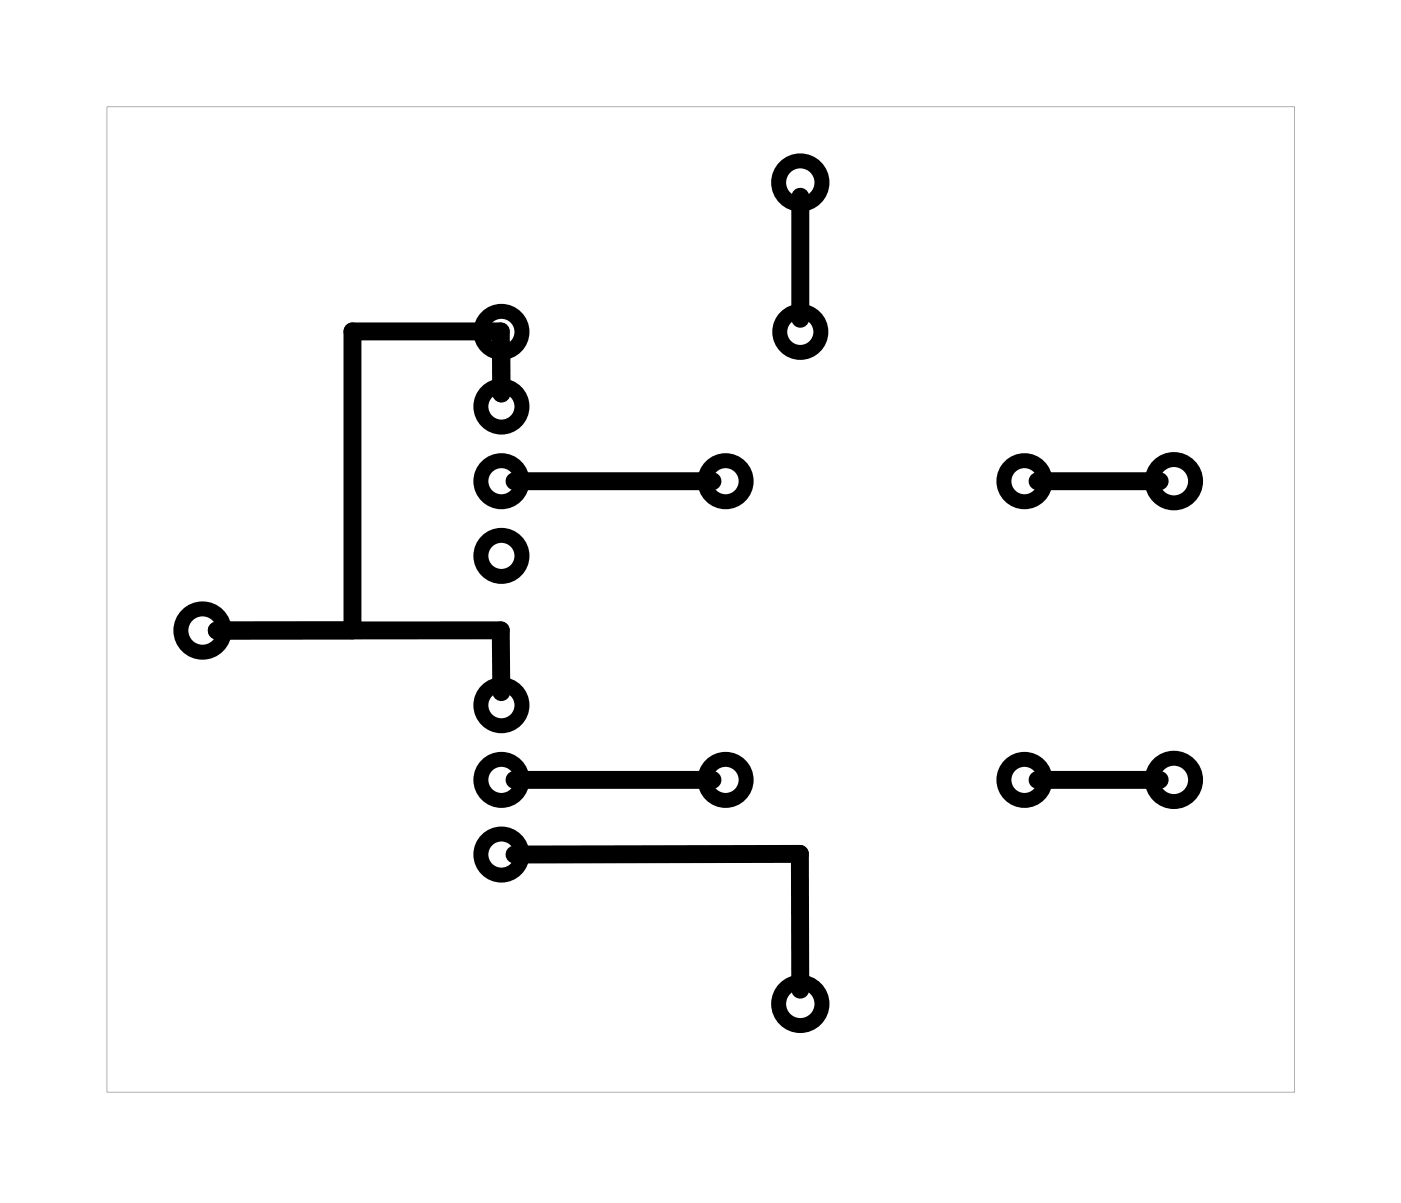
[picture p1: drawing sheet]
<svg xmlns="http://www.w3.org/2000/svg" width="48mm" height="41mm" viewBox="0 0 48 41" stroke-linecap="round" stroke-linejoin="round" font-family="sans-serif">
<path d="M3.6 3.6h40.4v33.6h-40.4zM3.6 3.6v33.5h40.4v-33.5z" fill="#000"/>
<g fill="none" stroke="#000" stroke-width=".51">
<circle cx="17" cy="13.8" r=".7"/>
<circle cx="17" cy="16.4" r=".7"/>
<circle cx="17" cy="18.9" r=".7"/>
<circle cx="17" cy="11.3" r=".7"/>
<circle cx="24.7" cy="16.4" r=".7"/>
<circle cx="27.2" cy="6.2" r=".74"/>
<circle cx="27.2" cy="11.3" r=".7"/>
<circle cx="34.8" cy="16.4" r=".7"/>
<circle cx="39.9" cy="16.4" r=".74"/>
<circle cx="6.9" cy="21.4" r=".74"/>
<circle cx="17" cy="24" r=".7"/>
<circle cx="17" cy="29.1" r=".7"/>
<circle cx="17" cy="26.5" r=".7"/>
<circle cx="24.7" cy="26.5" r=".7"/>
<circle cx="27.2" cy="34.1" r=".74"/>
<circle cx="34.8" cy="26.5" r=".7"/>
<circle cx="39.9" cy="26.5" r=".74"/>
</g>
<path d="M17 11.7v1.7v-2.1h-5v10.1M17.5 16.4h6.7M27.2 6.7v4.1M35.3 16.4h4.1M7.4 21.4h9.6v2.1M17.5 26.5h6.7M17.5 29.1l9.7-.1v4.7M35.3 26.5h4.1" fill="none" stroke="#000" stroke-width=".61"/>
</svg>
